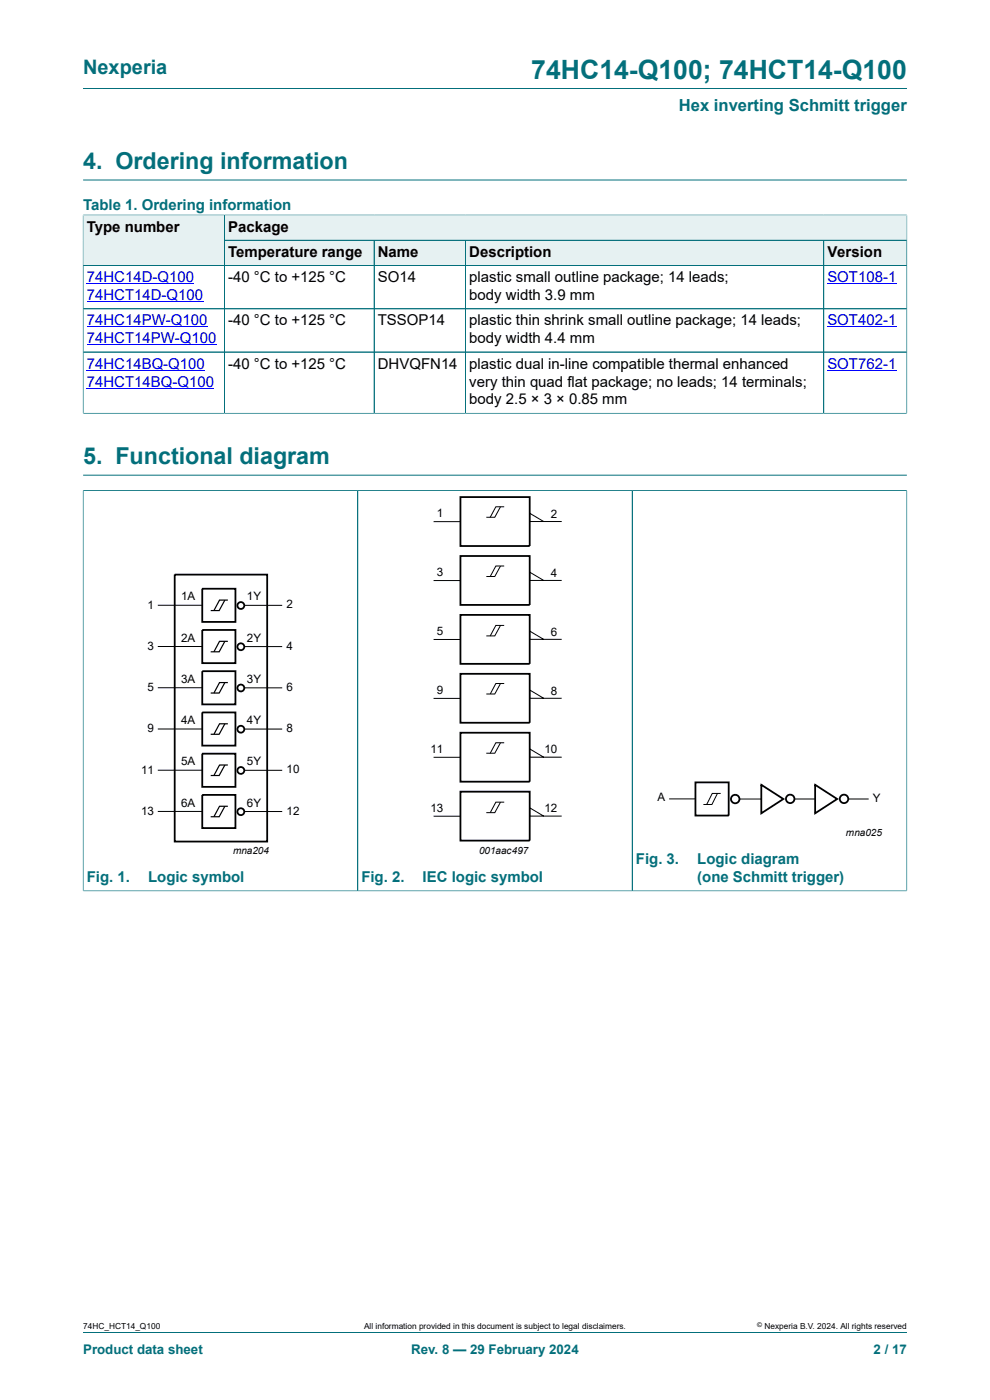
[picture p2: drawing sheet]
<svg xmlns="http://www.w3.org/2000/svg" width="210mm" height="297mm" viewBox="0 0 210 297" stroke-linecap="round" stroke-linejoin="round" font-family="sans-serif">
<defs><g id="words">
<text font-size="5.6" fill="#036f7b" x="112.7" y="16.8">74HC14-Q100; 74HCT14-Q100</text>
<g font-size="4.9" fill="#036f7b">
<text x="17.6" y="35.9">4. Ordering information</text>
<text x="17.6" y="98.5">5. Functional diagram</text>
</g>
<text font-size="4.2" fill="#036f7b" x="17.6" y="15.6">Nexperia</text>
<text font-size="3.5" fill="#036f7b" x="144" y="23.7">Hex inverting Schmitt trigger</text>
<g font-size="3.2" fill="#036f7b">
<text x="17.6" y="44.5">Table 1. Ordering information</text>
<text x="134.9" y="183.3">Fig. 3.</text>
<text x="147.9" y="183.3">Logic diagram</text>
<text x="18.4" y="187.1">Fig. 1.</text>
<text x="31.4" y="187.1">Logic symbol</text>
<text x="76.7" y="187.1">Fig. 2.</text>
<text x="89.7" y="187.1">IEC logic symbol</text>
<text x="147.9" y="187.1">(one Schmitt trigger)</text>
</g>
<g font-size="3.2">
<text x="18.4" y="49.1">Type number</text>
<text x="48.4" y="49.1">Package</text>
<text x="48.4" y="54.5">Temperature range</text>
<text x="48.4" y="59.8">-40 °C to +125 °C</text>
<text x="80.2" y="54.5">Name</text>
<text x="80.2" y="59.8">SO14</text>
<text x="99.6" y="54.5">Description</text>
<text x="99.6" y="59.8">plastic small outline package; 14 leads;</text>
<text x="175.5" y="54.5">Version</text>
<text x="99.6" y="63.7">body width 3.9 mm</text>
<text x="48.4" y="69">-40 °C to +125 °C</text>
<text x="80.2" y="69">TSSOP14</text>
<text x="99.6" y="69">plastic thin shrink small outline package; 14 leads;</text>
<text x="99.6" y="72.8">body width 4.4 mm</text>
<text x="48.4" y="78.2">-40 °C to +125 °C</text>
<text x="80.2" y="78.2">DHVQFN14</text>
<text x="99.6" y="78.2">plastic dual in-line compatible thermal enhanced</text>
<text x="99.6" y="82">very thin quad flat package; no leads; 14 terminals;</text>
<text x="99.6" y="85.8">body 2.5 × 3 × 0.85 mm</text>
</g>
<g font-size="3.2" fill="#00f">
<text x="18.4" y="59.8">74HC14D-Q100</text>
<text x="175.5" y="59.8">SOT108-1</text>
<text x="18.4" y="63.7">74HCT14D-Q100</text>
<text x="18.4" y="69">74HC14PW-Q100</text>
<text x="175.5" y="69">SOT402-1</text>
<text x="18.4" y="72.8">74HCT14PW-Q100</text>
<text x="18.4" y="78.2">74HC14BQ-Q100</text>
<text x="18.4" y="82">74HCT14BQ-Q100</text>
<text x="175.5" y="78.2">SOT762-1</text>
</g>
<g font-size="2.8" fill="#036f7b">
<text x="17.6" y="287.2">Product data sheet</text>
<text x="87.2" y="287.2">Rev. 8 — 29 February 2024</text>
<text x="185.3" y="287.2">2 / 17</text>
</g>
<g font-size="2.5">
<text x="92.7" y="109.7">1</text>
<text x="116.9" y="109.8">2</text>
<text x="92.7" y="122.2">3</text>
<text x="116.9" y="122.3">4</text>
<text x="31.3" y="129.1">1</text>
<text x="38.5" y="127.4">1A</text>
<text x="52.4" y="127.4">1Y</text>
<text x="60.8" y="129.1">2</text>
<text x="31.3" y="137.9">3</text>
<text x="38.5" y="136.1">2A</text>
<text x="52.4" y="136.1">2Y</text>
<text x="60.8" y="137.8">4</text>
<text x="92.7" y="134.7">5</text>
<text x="116.9" y="134.9">6</text>
<text x="31.3" y="146.6">5</text>
<text x="38.5" y="144.9">3A</text>
<text x="52.4" y="144.9">3Y</text>
<text x="60.8" y="146.5">6</text>
<text x="92.7" y="147.3">9</text>
<text x="116.9" y="147.4">8</text>
<text x="31.3" y="155.4">9</text>
<text x="38.5" y="153.6">4A</text>
<text x="52.4" y="153.6">4Y</text>
<text x="60.8" y="155.3">8</text>
<text x="91.3" y="159.7">11</text>
<text x="115.5" y="159.8">10</text>
<text x="29.9" y="164.1">11</text>
<text x="38.5" y="162.3">5A</text>
<text x="52.4" y="162.3">5Y</text>
<text x="60.8" y="164.1">10</text>
<text x="29.9" y="172.9">13</text>
<text x="38.5" y="171.1">6A</text>
<text x="52.4" y="171.1">6Y</text>
<text x="60.8" y="172.8">12</text>
<text x="91.3" y="172.3">13</text>
<text x="115.5" y="172.3">12</text>
<text x="139.4" y="169.9">A</text>
<text x="185.2" y="170.2">Y</text>
</g>
<g font-size="2.1">
<text x="179.5" y="177.3">mna025</text>
<text x="49.4" y="181.1">mna204</text>
<text x="101.6" y="181.1">001aac497</text>
</g>
<g font-size="1.8">
<text x="17.6" y="282">74HC_HCT14_Q100</text>
<text x="77.2" y="282">All information provided in this document is subject to legal disclaimers.</text>
<text x="162.2" y="282">Nexperia B.V. 2024. All rights reserved</text>
</g>
<text font-size="1.4" x="160.6" y="281.6">©</text>
</g></defs>
<path d="M17.6 18.8h174.8M17.6 38.2h174.8M192.4 45.5v5.5h-144.8v-5.4h144.8" fill="none" stroke="#036f7b" stroke-width=".21"/>
<path d="M47.7 45.7h144.6v5.2h-144.6z" fill="#e6f1f2"/>
<path d="M17.6 45.5v10.8h30v-10.7h-30" fill="none" stroke="#036f7b" stroke-width=".21"/>
<g fill="#e6f1f2">
<path d="M17.7 45.7h29.9v10.6h-29.9z"/>
<path d="M47.7 51h31.6v5.3h-31.6z"/>
</g>
<path d="M47.6 51h31.8v5.3h-31.8z" fill="none" stroke="#036f7b" stroke-width=".21"/>
<path d="M79.4 51h19.3v5.3h-19.3z" fill="#e6f1f2"/>
<path d="M79.4 51h19.4v5.3h-19.4z" fill="none" stroke="#036f7b" stroke-width=".21"/>
<path d="M98.8 51h75.9v5.3h-75.9z" fill="#e6f1f2"/>
<path d="M98.8 51h75.9v5.3h-75.9z" fill="none" stroke="#036f7b" stroke-width=".21"/>
<path d="M174.8 51h17.5v5.3h-17.5z" fill="#e6f1f2"/>
<g fill="none" stroke="#036f7b" stroke-width=".21">
<path d="M17.6 56.3h174.8M17.6 45.7v42M17.7 45.6h174.6M47.6 45.7v42M47.7 51h144.7M79.4 51v36.7M98.8 51v36.7M174.7 51v36.7M192.4 45.7v42M17.6 65.5h174.8M17.6 74.7h174.8M17.6 87.7h174.8"/>
<path d="M17.6 104.1h174.8M17.6 104v85.1M17.6 100.8h174.8M75.9 104.1v84.9M134.1 104.1v84.9M192.4 104v85.1M17.6 189h174.8"/>
</g>
<path d="M18.4 60.2h22.8M18.4 64h24.7M18.4 69.3h25.6M18.4 73.2h27.5M18.4 78.5h25.1M175.5 60.2h14.6M175.5 69.3h14.6M175.5 78.5h14.6M18.4 82.3h27" fill="none" stroke="#00f" stroke-width=".21"/>
<g fill="none" stroke="#000" stroke-width=".38">
<path d="M97.7 105.5h14.7v10.3h-14.7zM97.7 118h14.7v10.3h-14.7zM37.1 121.9h19.6v56.6h-19.6zM42.9 124.9h7v7h-7zM42.9 133.6h7v7.1h-7zM97.7 130.4h14.7v10.4h-14.7zM42.9 142.4h7v7h-7zM42.9 151.1h7v7.1h-7zM42.9 159.9h7v7h-7zM97.7 142.9h14.7v10.4h-14.7zM97.7 155.4h14.7v10.4h-14.7zM42.9 168.6h7v7.1h-7z"/>
<path d="M97.7 167.9h14.7v10.4h-14.7z"/>
<circle cx="51.1" cy="137.2" r=".73"/>
<circle cx="51.1" cy="128.5" r=".73"/>
<circle cx="51.1" cy="146" r=".73"/>
<circle cx="51.1" cy="154.7" r=".73"/>
<circle cx="51.1" cy="172.2" r=".73"/>
<circle cx="51.1" cy="163.4" r=".73"/>
</g>
<g fill="none" stroke="#000" stroke-width=".21">
<path d="M92 110.7h5.6M106.2 107.5l-1.2 2.2h-1.8M106.9 107.5h-1.7l-1.2 2.2M115.3 110.6l-3-1.7v1.7h6.8M33.5 128.4h9.3M33.5 137.2h9.3M51.8 128.4h8.1M51.8 137.2h8.1M92 123.2h5.6M92 135.7h5.6M106.2 120.1l-1.2 2.2h-1.8M106.2 132.7l-1.2 2.2h-1.8"/>
<path d="M106.9 120.1h-1.7l-1.2 2.2M106.9 132.7h-1.7l-1.2 2.2M115.3 123.1l-3-1.7v1.7h6.8M115.3 135.6l-3-1.7v1.7h6.8M33.5 145.9h9.3M33.5 154.6h9.3M51.8 145.9h8.1M51.8 154.7h8.1M92 148.2h5.6M106.2 145l-1.2 2.2h-1.8M106.2 157.6l-1.2 2.2h-1.8M106.9 145h-1.7l-1.2 2.2"/>
<path d="M106.9 157.6h-1.7l-1.2 2.2M115.3 148.1l-3-1.7v1.7h6.8M33.5 163.4h9.3M33.5 172.1h9.3M51.8 163.4h8.1M51.8 172.2h8.1M92 160.7h5.6M92 173.2h5.6M106.2 170.2l-1.2 2.2h-1.8M106.9 170.2h-1.7l-1.2 2.2M115.3 160.6l-3-1.7v1.7h6.8M115.3 173.1l-3-1.7v1.7h6.8"/>
<path d="M152.2 168.3l-1.2 2.4h-1.8M152.9 168.3h-1.8l-1.2 2.4"/>
</g>
<path d="M47.7 127.3l-1.2 2.2h-1.8M47.7 136.1l-1.2 2.2h-1.8M48.3 127.3h-1.7l-1.2 2.2M48.3 136.1h-1.7l-1.2 2.2M47.7 144.8l-1.2 2.2h-1.8M47.7 153.5l-1.2 2.3h-1.8M48.3 144.8h-1.7l-1.2 2.2M48.3 153.5h-1.7l-1.2 2.3M47.7 162.3l-1.2 2.2h-1.8M47.7 171l-1.2 2.3h-1.8M48.3 162.3h-1.7l-1.2 2.2M48.3 171h-1.7l-1.2 2.3" fill="none" stroke="#000" stroke-width=".25"/>
<circle cx="156" cy="169.5" r=".9" fill="#fff"/>
<g fill="none" stroke="#000" stroke-width=".38">
<path d="M161.5 166.5v6l4.7-3-4.7-3 .1 .1"/>
<circle cx="156" cy="169.5" r=".9"/>
</g>
<path d="M141.9 169.5h5.6M156.9 169.5h4.6M168.5 169.5h4.4" fill="none" stroke="#000" stroke-width=".21"/>
<circle cx="167.6" cy="169.5" r=".9" fill="#fff"/>
<g fill="none" stroke="#000" stroke-width=".38">
<path d="M172.9 166.5v6l4.7-3-4.6-3v.1"/>
<circle cx="167.6" cy="169.5" r=".9"/>
</g>
<path d="M179.9 169.5h4.4" fill="none" stroke="#000" stroke-width=".21"/>
<circle cx="179" cy="169.5" r=".9" fill="#fff"/>
<g fill="none" stroke="#000" stroke-width=".38">
<path d="M147.5 166h7.1v7h-7.1z"/>
<circle cx="179" cy="169.5" r=".9"/>
</g>
<path d="M17.6 104.1v84.8M17.7 104.1h174.6M75.9 104.1v84.8M134.1 104.1v84.8M192.4 104.1v84.8M17.7 189h174.6M17.6 282.6h174.8" fill="none" stroke="#036f7b" stroke-width=".21"/>
<use href="#words"/>
</svg>
